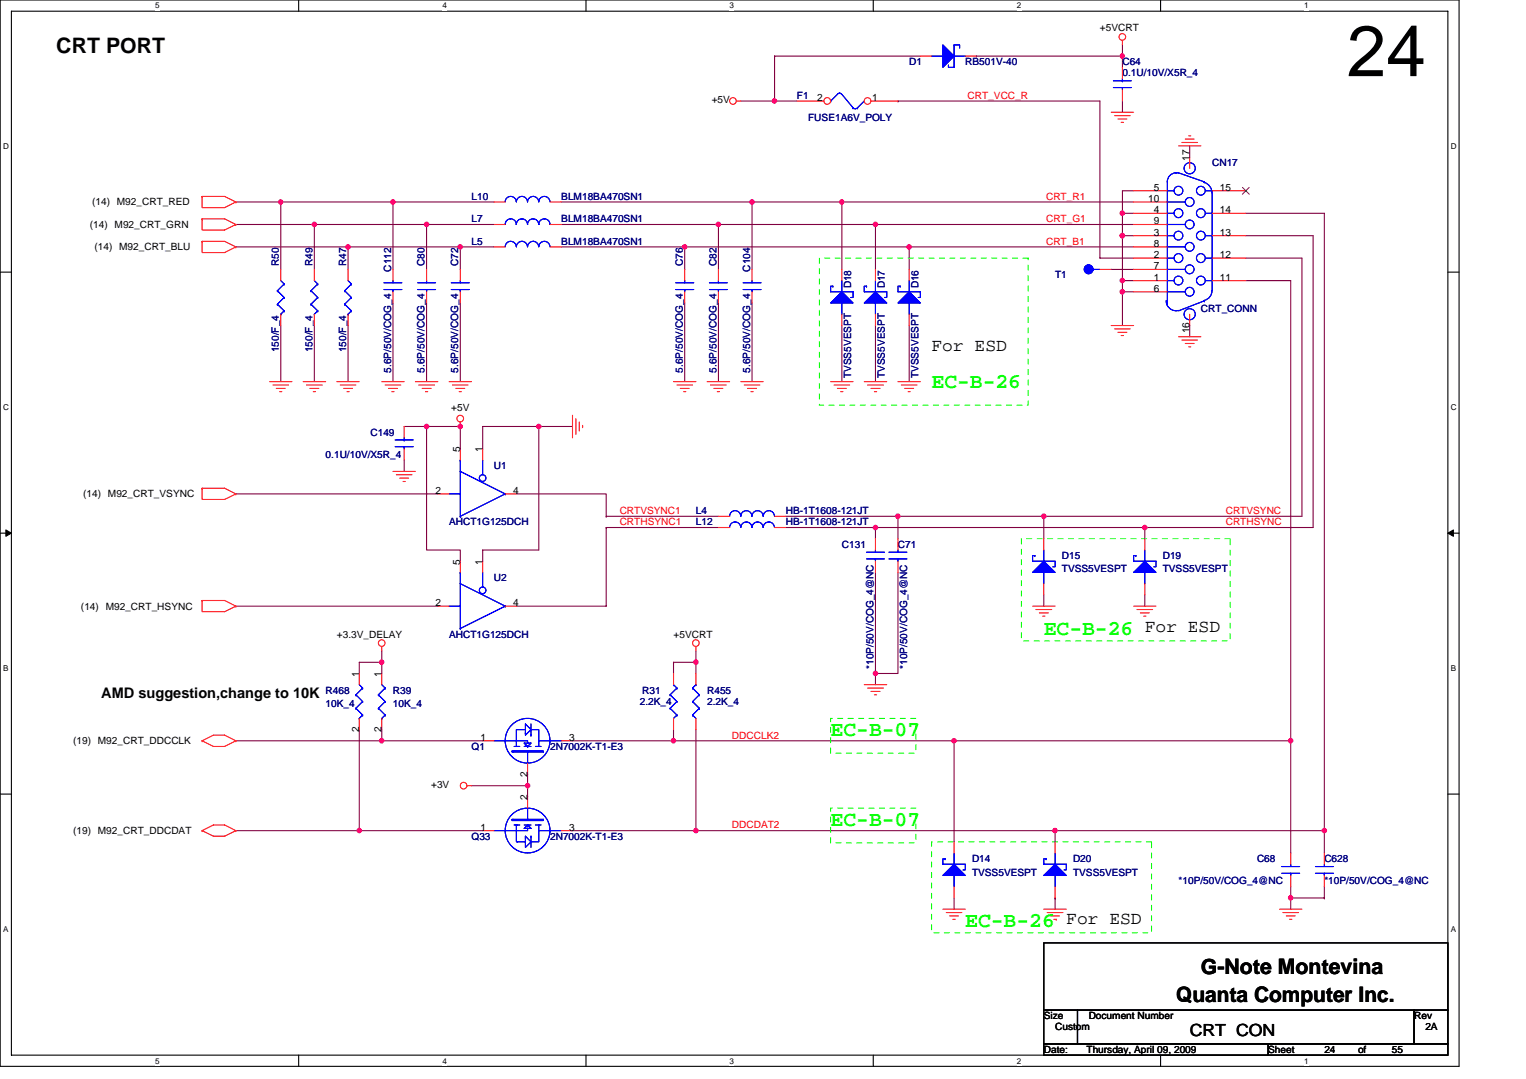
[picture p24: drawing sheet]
<svg xmlns="http://www.w3.org/2000/svg" width="297mm" height="210mm" viewBox="0 0 297 210" stroke-linecap="round" stroke-linejoin="round" font-family="sans-serif">
<defs><g id="words">
<text font-size="14" x="262.2" y="14.8">24</text>
<g font-size="4.1">
<text x="11" y="10.4">CRT PORT</text>
<text x="233.8" y="189.5">G-Note Montevina</text>
<text x="229" y="195">Quanta Computer Inc.</text>
</g>
<g font-size="4.1" fill="#0f0">
<text x="181.3" y="75.6">EC-B-26</text>
<text x="203.2" y="123.6">EC-B-26</text>
<text x="161.7" y="143.3">EC-B-07</text>
<text x="161.7" y="160.8">EC-B-07</text>
<text x="187.9" y="180.4">EC-B-26</text>
</g>
<g font-size="3.5">
<text x="181.3" y="68.3">For ESD</text>
<text x="222.8" y="122.9">For ESD</text>
<text x="207.6" y="179.7">For ESD</text>
</g>
<text font-size="3.3" x="231.6" y="201.7">CRT CON</text>
<text font-size="2.8" x="19.7" y="135.9">AMD suggestion,change to 10K</text>
<g font-size="2">
<text x="159.1" y="19.6">2</text>
<text x="169.8" y="19.6">1</text>
<text x="231.6" y="31.2" transform="rotate(-90 231.6 31.2)">17</text>
<text x="223.5" y="39.3">10</text>
<text x="224.6" y="41.5">4</text>
<text x="224.6" y="37.1">5</text>
<text x="237.5" y="37.1">15</text>
<text x="237.5" y="41.5">14</text>
<text x="224.6" y="45.8">3</text>
<text x="224.6" y="43.7">9</text>
<text x="237.5" y="45.8">13</text>
<text x="224.6" y="50.2">2</text>
<text x="224.6" y="52.4">7</text>
<text x="224.6" y="48">8</text>
<text x="237.5" y="50.2">12</text>
<text x="224.6" y="54.6">1</text>
<text x="224.6" y="56.8">6</text>
<text x="237.5" y="54.6">11</text>
<text x="231.6" y="64.9" transform="rotate(-90 231.6 64.9)">16</text>
<text x="89.6" y="88" transform="rotate(-90 89.6 88)">5</text>
<text x="93.9" y="88" transform="rotate(-90 93.9 88)">1</text>
<text x="84.8" y="96.1">2</text>
<text x="99.9" y="96.1">4</text>
<text x="89.6" y="109.9" transform="rotate(-90 89.6 109.9)">5</text>
<text x="93.9" y="109.9" transform="rotate(-90 93.9 109.9)">1</text>
<text x="84.8" y="117.9">2</text>
<text x="99.9" y="117.9">4</text>
<text x="69.9" y="131.7" transform="rotate(-90 69.9 131.7)">1</text>
<text x="74.3" y="131.7" transform="rotate(-90 74.3 131.7)">1</text>
<text x="69.9" y="142.4" transform="rotate(-90 69.9 142.4)">2</text>
<text x="74.3" y="142.4" transform="rotate(-90 74.3 142.4)">2</text>
<text x="93.5" y="144.1">1</text>
<text x="110.8" y="144.1">3</text>
<text x="102.7" y="155.7" transform="rotate(-90 102.7 155.7)">2</text>
<text x="102.7" y="151.2" transform="rotate(-90 102.7 151.2)">2</text>
<text x="93.5" y="161.6">1</text>
<text x="110.8" y="161.6">3</text>
</g>
<g font-size="1.9">
<text x="214.1" y="6.1">+5VCRT</text>
<text x="138.5" y="20.1">+5V</text>
<text x="17.9" y="40">(14) M92_CRT_RED</text>
<text x="17.5" y="44.3">(14) M92_CRT_GRN</text>
<text x="18.4" y="48.7">(14) M92_CRT_BLU</text>
<text x="87.8" y="79.9">+5V</text>
<text x="16.2" y="96.8">(14) M92_CRT_VSYNC</text>
<text x="15.8" y="118.6">(14) M92_CRT_HSYNC</text>
<text x="65.6" y="124.1">+3.3V_DELAY</text>
<text x="131.1" y="124.1">+5VCRT</text>
<text x="14.2" y="144.8">(19) M92_CRT_DDCCLK</text>
<text x="83.9" y="153.4">+3V</text>
<text x="14.2" y="162.3">(19) M92_CRT_DDCDAT</text>
<text x="203.2" y="198.4">Size</text>
<text x="205.4" y="200.5">Custom</text>
<text x="211.9" y="198.4">Document Number</text>
<text x="275.3" y="198.4">Rev</text>
<text x="277.4" y="200.5">2A</text>
<text x="203.2" y="204.9">Date:</text>
<text x="211.5" y="204.9">Thursday, April 09, 2009</text>
<text x="246.9" y="204.9">Sheet</text>
<text x="257.8" y="204.9">24</text>
<text x="264.3" y="204.9">of</text>
<text x="270.9" y="204.9">55</text>
</g>
<g font-size="1.9" fill="#000080">
<text x="177" y="12.7">D1</text>
<text x="187.9" y="12.7">RB501V-40</text>
<text x="218.5" y="12.7">C64</text>
<text x="218.5" y="14.9">0.1U/10V/X5R_4</text>
<text x="155.1" y="19.2">F1</text>
<text x="157.3" y="23.6">FUSE1A6V_POLY</text>
<text x="235.9" y="32.3">CN17</text>
<text x="91.8" y="38.9">L10</text>
<text x="109.3" y="38.9">BLM18BA470SN1</text>
<text x="91.8" y="43.3">L7</text>
<text x="91.8" y="47.6">L5</text>
<text x="109.3" y="43.3">BLM18BA470SN1</text>
<text x="109.3" y="47.6">BLM18BA470SN1</text>
<text x="54.3" y="51.8" transform="rotate(-90 54.3 51.8)">R50</text>
<text x="60.8" y="51.8" transform="rotate(-90 60.8 51.8)">R49</text>
<text x="67.4" y="51.8" transform="rotate(-90 67.4 51.8)">R47</text>
<text x="76.1" y="52.9" transform="rotate(-90 76.1 52.9)">C112</text>
<text x="82.7" y="51.8" transform="rotate(-90 82.7 51.8)">C80</text>
<text x="89.2" y="51.8" transform="rotate(-90 89.2 51.8)">C72</text>
<text x="132.9" y="51.8" transform="rotate(-90 132.9 51.8)">C76</text>
<text x="139.4" y="51.8" transform="rotate(-90 139.4 51.8)">C82</text>
<text x="146" y="52.9" transform="rotate(-90 146 52.9)">C104</text>
<text x="165.7" y="56.1" transform="rotate(-90 165.7 56.1)">D18</text>
<text x="172.2" y="56.1" transform="rotate(-90 172.2 56.1)">D17</text>
<text x="178.8" y="56.1" transform="rotate(-90 178.8 56.1)">D16</text>
<text x="205.4" y="54.2">T1</text>
<text x="233.8" y="60.7">CRT_CONN</text>
<text x="54.3" y="68.6" transform="rotate(-90 54.3 68.6)">150/F_4</text>
<text x="60.8" y="68.6" transform="rotate(-90 60.8 68.6)">150/F_4</text>
<text x="67.4" y="68.6" transform="rotate(-90 67.4 68.6)">150/F_4</text>
<text x="76.1" y="72.5" transform="rotate(-90 76.1 72.5)">5.6P/50V/COG_4</text>
<text x="82.7" y="72.5" transform="rotate(-90 82.7 72.5)">5.6P/50V/COG_4</text>
<text x="89.2" y="72.5" transform="rotate(-90 89.2 72.5)">5.6P/50V/COG_4</text>
<text x="132.9" y="72.5" transform="rotate(-90 132.9 72.5)">5.6P/50V/COG_4</text>
<text x="139.4" y="72.5" transform="rotate(-90 139.4 72.5)">5.6P/50V/COG_4</text>
<text x="146" y="72.5" transform="rotate(-90 146 72.5)">5.6P/50V/COG_4</text>
<text x="165.7" y="73.6" transform="rotate(-90 165.7 73.6)">TVSS5VESPT</text>
<text x="172.2" y="73.6" transform="rotate(-90 172.2 73.6)">TVSS5VESPT</text>
<text x="178.8" y="73.6" transform="rotate(-90 178.8 73.6)">TVSS5VESPT</text>
<text x="63.4" y="89.1">0.1U/10V/X5R_4</text>
<text x="72.1" y="84.8">C149</text>
<text x="96.2" y="91.3">U1</text>
<text x="135.5" y="100.1">L4</text>
<text x="152.9" y="100.1">HB-1T1608-121JT</text>
<text x="87.4" y="102.2">AHCT1G125DCH</text>
<text x="135.5" y="102.2">L12</text>
<text x="152.9" y="102.2">HB-1T1608-121JT</text>
<text x="163.9" y="106.6">C131</text>
<text x="174.8" y="106.6">C71</text>
<text x="96.2" y="113.2">U2</text>
<text x="206.7" y="108.8">D15</text>
<text x="206.7" y="111.4">TVSS5VESPT</text>
<text x="226.3" y="108.8">D19</text>
<text x="226.3" y="111.4">TVSS5VESPT</text>
<text x="87.4" y="124.1">AHCT1G125DCH</text>
<text x="170" y="130.2" transform="rotate(-90 170 130.2)">*10P/50V/COG_4@NC</text>
<text x="176.6" y="130.2" transform="rotate(-90 176.6 130.2)">*10P/50V/COG_4@NC</text>
<text x="63.4" y="135">R468</text>
<text x="63.4" y="137.6">10K_4</text>
<text x="76.5" y="135">R39</text>
<text x="76.5" y="137.6">10K_4</text>
<text x="124.5" y="137.2">2.2K_4</text>
<text x="125" y="135">R31</text>
<text x="137.6" y="135">R455</text>
<text x="137.6" y="137.2">2.2K_4</text>
<text x="91.8" y="145.9">Q1</text>
<text x="107.1" y="145.9">2N7002K-T1-E3</text>
<text x="91.8" y="163.4">Q33</text>
<text x="107.1" y="163.4">2N7002K-T1-E3</text>
<text x="189.2" y="167.8">D14</text>
<text x="208.9" y="167.8">D20</text>
<text x="244.7" y="167.8">C68</text>
<text x="257.8" y="167.8">C628</text>
<text x="189.2" y="170.4">TVSS5VESPT</text>
<text x="208.9" y="170.4">TVSS5VESPT</text>
<text x="229.4" y="172.1">*10P/50V/COG_4@NC</text>
<text x="257.8" y="172.1">*10P/50V/COG_4@NC</text>
</g>
<g font-size="1.9" fill="#f00">
<text x="188.3" y="19.2">CRT_VCC_R</text>
<text x="203.6" y="38.9">CRT_R1</text>
<text x="203.6" y="43.2">CRT_G1</text>
<text x="203.6" y="47.6">CRT_B1</text>
<text x="120.6" y="100">CRTVSYNC1</text>
<text x="238.6" y="100">CRTVSYNC</text>
<text x="120.6" y="102.2">CRTHSYNC1</text>
<text x="238.6" y="102.2">CRTHSYNC</text>
<text x="142.5" y="143.7">DDCCLK2</text>
<text x="142.5" y="161.2">DDCDAT2</text>
</g>
<g font-size="1.6">
<text x="30.2" y="1.7">5</text>
<text x="86.1" y="1.7">4</text>
<text x="142" y="1.7">3</text>
<text x="197.9" y="1.7">2</text>
<text x="253.9" y="1.7">1</text>
<text x=".6" y="29">D</text>
<text x="282.4" y="29">D</text>
<text x=".6" y="79.8">C</text>
<text x="282.4" y="79.8">C</text>
<text x=".6" y="130.6">B</text>
<text x="282.4" y="130.6">B</text>
<text x=".6" y="181.3">A</text>
<text x="282.4" y="181.3">A</text>
<text x="30.2" y="207">5</text>
<text x="86.1" y="207">4</text>
<text x="142" y="207">3</text>
<text x="197.9" y="207">2</text>
<text x="253.9" y="207">1</text>
</g>
</g></defs>
<path d="M0 0h284v207.5h-284zM2.2 2.2h279.6v203.1h-279.6z" fill="none" stroke="#000" stroke-width=".21"/>
<g fill="#fff">
<path d="M30.2 .2h.9v1.8h-.9z"/>
<path d="M30.2 205.6h.9v1.7h-.9z"/>
</g>
<path d="M58.1 0v2.2M58.1 205.3v2.2" fill="none" stroke="#000" stroke-width=".21"/>
<g fill="#fff">
<path d="M86.1 .2h.9v1.8h-.9z"/>
<path d="M86.1 205.6h.9v1.7h-.9z"/>
</g>
<path d="M114.1 0v2.2M114.1 205.3v2.2" fill="none" stroke="#000" stroke-width=".21"/>
<g fill="#fff">
<path d="M142 .2h.9v1.8h-.9z"/>
<path d="M142 205.6h.9v1.7h-.9z"/>
</g>
<path d="M170 0v2.2M170 205.3v2.2" fill="none" stroke="#000" stroke-width=".21"/>
<g fill="#fff">
<path d="M197.9 .2h.9v1.8h-.9z"/>
<path d="M197.9 205.6h.9v1.7h-.9z"/>
</g>
<path d="M225.9 0v2.2M225.9 205.3v2.2" fill="none" stroke="#000" stroke-width=".21"/>
<g fill="#fff">
<path d="M253.9 .2h.9v1.8h-.9z"/>
<path d="M253.9 205.6h.9v1.7h-.9z"/>
<path d="M.6 27.6h1.1v1.7h-1.1z"/>
<path d="M282.4 27.6h1.1v1.7h-1.1z"/>
<path d="M.6 78.3h1.1v1.8h-1.1z"/>
<path d="M282.4 78.3h1.1v1.8h-1.1z"/>
</g>
<path d="M0 53h2.2M281.8 53h2.2" fill="none" stroke="#000" stroke-width=".21"/>
<g fill="#fff">
<path d="M.6 129.1h1v1.8h-1z"/>
<path d="M282.4 129.1h1v1.8h-1z"/>
</g>
<path d="M0 103.8h2.2M281.8 103.8h2.2" fill="none" stroke="#000" stroke-width=".21"/>
<path d="M1.1 103.1l1.1 .7-1.1 .6zM281.8 103.8l1.1-.7v1.3z" fill="#000" stroke="#000" stroke-width=".19"/>
<g fill="#fff">
<path d="M.6 179.9h1v1.8h-1z"/>
<path d="M282.4 179.9h1v1.8h-1z"/>
</g>
<path d="M0 154.5h2.2M281.8 154.5h2.2M203.2 183.5h78.6v13.1h-78.6zM203.2 196.6h6.5v6.5h-6.5zM209.7 196.6h65.6v6.5h-65.6zM275.3 196.6h6.5v6.5h-6.5zM203.2 203.1h43.7v2.2h-43.7zM246.9 203.1h34.9v2.2h-34.9z" fill="none" stroke="#000" stroke-width=".21"/>
<g fill="none" stroke="#800040" stroke-width=".21">
<path d="M144.2 19.7h6.6M150.8 10.9h28.4M150.8 10.9h.1M150.8 19.7h4.3M150.8 10.9v8.8M174.8 19.7h39.3v30.5h6.6M174.8 19.7h.1M190.1 10.9h.1M190.1 10.9h28.4M218.5 19.7v2.1M218.5 10.9v2.2M218.5 8.7v2.2"/>
<path d="M45.9 39.3h8.7M54.6 39.3v13.1M54.6 39.3h.1M54.6 39.3h41.6M76.5 39.3v13.1M76.5 39.3h.1M109.3 39.3h37.1M146.4 39.3v13.1M146.4 39.3h17.5v13.1M146.4 39.3h.1M163.9 39.3h.1M163.9 39.3h56.8"/>
<path d="M220.7 37.1h-2.2v4.4M231.6 28.4v2.2M45.9 43.7h15.3M45.9 48h21.9M61.2 43.7v8.7M61.2 43.7h.1M61.2 43.7h35M67.8 48h.1M67.8 48v4.4M67.8 48h21.8M76.5 59v15.3M83 43.7h.1"/>
<path d="M83 43.7v8.7M83 59v15.3M89.6 59v15.3M89.6 48v4.4M89.6 48h6.6M109.3 43.7h30.5M109.3 48h24M133.3 59v15.3M133.3 48v4.4M133.3 48h43.7v4.4M133.3 48h.1M139.8 43.7v8.7"/>
<path d="M139.8 59v15.3M139.8 43.7h30.6v8.7M139.8 43.7h.1M146.4 59v15.3M170.4 43.7h.1M170.4 43.7h50.3M177 48h.1M177 48h43.7M216.3 52.4h4.4M218.5 56.8h.1M218.5 54.6h2.2M218.5 56.8v6.6"/>
<path d="M218.5 56.8h2.2M218.5 54.6h.1M218.5 45.9h.1M218.5 41.5h2.2M218.5 45.9h2.2M218.5 41.5v15.3M242.5 50.2h10.9v50.3h-50.2M242.5 45.9h13.1v56.8h-32.8M242.5 41.5h15.3v120.1M242.5 54.6h8.7v89.6M54.6 63.4v10.9M61.2 63.4v10.9"/>
<path d="M67.8 63.4v10.9M163.9 63.4v10.9M170.4 63.4v10.9M177 63.4v10.9M231.6 63.4v2.1M45.9 96.1h39.3M78.7 89.6v2.1M78.7 83h4.3v24h6.6v2.2M83 83h6.6v4.4M83 83h.1M100.5 96.1h17.5v4.4M104.9 83h-10.9v4.4"/>
<path d="M104.9 83h6.5M104.9 83h.1M104.9 83v24h-10.9v2.2M45.9 118h39.3M118 100.5h.1M118 102.7h.1M118 102.7v15.3h-17.5M118 100.5h21.8M118 102.7h21.8M152.9 102.7h17.5M152.9 100.5h21.9M170.4 102.7v2.1"/>
<path d="M170.4 111.4v19.7M170.4 102.7h52.4v2.1M170.4 102.7h.1M174.8 100.5v4.3M174.8 111.4v19.7h-4.4M174.8 100.5h28.4v4.3M174.8 100.5h.1M203.2 100.5h.1M203.2 115.8v2.2M222.8 102.7h.1M222.8 115.8v2.2M74.3 128.9h.1"/>
<path d="M74.3 128.9h-4.4v2.2M74.3 126.7v2.2M74.3 128.9v2.2M131.1 128.9v2.2M131.1 128.9h.1M131.1 128.9h4.4M135.5 126.7v2.2M135.5 128.9v2.2M170.4 131.1h.1M170.4 131.1v2.1M45.9 144.2h28.4M69.9 142v19.6"/>
<path d="M74.3 144.2h.1M74.3 142v2.2M74.3 144.2h19.7M91.8 152.9h10.9M102.7 150.7v2.2M102.7 152.9h.1M102.7 152.9v2.2M111.4 144.2h19.7M131.1 142v2.2M131.1 144.2h54.6v19.6M131.1 144.2h.1M135.5 142v19.6"/>
<path d="M185.7 144.2h.1M185.7 144.2h65.5M251.2 144.2v21.8M251.2 144.2h.1M45.9 161.6h24M69.9 161.6h.1M69.9 161.6h24.1M111.4 161.6h24.1M135.5 161.6h69.9v2.2M135.5 161.6h.1M185.7 174.8v2.1M205.4 161.6h.1"/>
<path d="M205.4 174.8h.1M205.4 161.6h52.4M205.4 174.8v2.1M251.2 174.8v2.1M251.2 172.6v2.2M251.2 174.8h6.6M257.8 161.6v4.4M257.8 161.6h.1M257.8 172.6v2.2M257.8 174.8h.1"/>
</g>
<g fill="#f0f" stroke="#f0f" stroke-width=".21">
<circle cx="205.4" cy="161.6" r=".43"/>
<circle cx="185.7" cy="144.2" r=".43"/>
<circle cx="170.4" cy="43.7" r=".43"/>
<circle cx="177" cy="48" r=".43"/>
<circle cx="218.5" cy="56.8" r=".43"/>
<circle cx="163.8" cy="39.3" r=".43"/>
<circle cx="83" cy="43.7" r=".43"/>
<circle cx="251.2" cy="144.2" r=".43"/>
<circle cx="257.8" cy="161.6" r=".43"/>
<circle cx="89.6" cy="48" r=".43"/>
<circle cx="67.7" cy="48" r=".43"/>
<circle cx="76.5" cy="39.3" r=".43"/>
<circle cx="251.2" cy="174.7" r=".43"/>
<circle cx="218.5" cy="45.9" r=".43"/>
<circle cx="218.5" cy="54.6" r=".43"/>
<circle cx="218.5" cy="41.5" r=".43"/>
<circle cx="104.9" cy="83" r=".43"/>
<circle cx="89.6" cy="83" r=".43"/>
<circle cx="83" cy="83" r=".43"/>
<circle cx="102.7" cy="152.9" r=".43"/>
<circle cx="218.5" cy="10.9" r=".43"/>
<circle cx="150.7" cy="19.6" r=".43"/>
<circle cx="222.8" cy="102.7" r=".43"/>
<circle cx="61.2" cy="43.7" r=".43"/>
<circle cx="203.2" cy="100.5" r=".43"/>
<circle cx="74.3" cy="144.2" r=".43"/>
<circle cx="54.6" cy="39.3" r=".43"/>
<circle cx="69.9" cy="161.6" r=".43"/>
<circle cx="146.4" cy="39.3" r=".43"/>
<circle cx="139.8" cy="43.7" r=".43"/>
<circle cx="133.3" cy="48" r=".43"/>
<circle cx="170.4" cy="131" r=".43"/>
<circle cx="174.8" cy="100.5" r=".43"/>
<circle cx="170.4" cy="102.7" r=".43"/>
<circle cx="74.3" cy="128.9" r=".43"/>
<circle cx="135.5" cy="128.9" r=".43"/>
<circle cx="131.1" cy="144.2" r=".43"/>
<circle cx="135.5" cy="161.6" r=".43"/>
</g>
<g fill="none" stroke="#f00" stroke-width=".21">
<path d="M143.3 19.7h.9M179.2 10.9h2.1M187.9 10.9h2.2M218.5 7.9v.8M218.5 13.1v2.2M218.5 17.5v2.2M39.3 38.2h4.4l2.2 1.1M39.3 38.2v2.2h4.4l2.2-1.1M39.3 38.2h.1M45.9 39.3h.1M96.2 39.3h2.1M107.1 39.3h2.2"/>
<path d="M216.3 21.8h4.4M217 22.5h3M217.6 23.2h1.7M218.2 23.8h.5M229.4 28.4h4.4M230.1 27.7h3M230.7 27.1h1.7M231.4 26.4h.4M39.3 47h4.4l2.2 1M39.3 47v2.1h4.4l2.2-1.1M39.3 47h.1M39.3 42.6h4.4l2.2 1.1"/>
<path d="M39.3 42.6v2.2h4.4l2.2-1.1M39.3 42.6h.1M45.9 48h.1M45.9 43.7h.1M54.6 52.4v2.2M61.2 52.4v2.2M67.8 52.4v2.2M76.5 52.4v2.2M76.5 56.8v2.2M83 52.4v2.2M83 56.8v2.2M89.6 52.4v2.2"/>
<path d="M89.6 56.8v2.2M96.2 43.7h2.1M96.2 48h2.1M107.1 43.7h2.2M107.1 48h2.2M133.3 52.4v2.2M133.3 56.8v2.2M139.8 52.4v2.2M139.8 56.8v2.2M146.4 52.4v2.2M146.4 56.8v2.2M163.9 52.4v2.2"/>
<path d="M177 52.4v2.2M214.1 52.4h2.2M52.5 74.3h4.3M53.1 74.9h3.1M53.8 75.6h1.7M54.4 76.2h.5M54.6 61.2v2.2M59 74.3h4.4M59.7 74.9h3M60.3 75.6h1.8M61 76.2h.4M61.2 61.2v2.2"/>
<path d="M65.6 74.3h4.3M66.2 74.9h3.1M66.9 75.6h1.7M67.5 76.2h.5M67.8 61.2v2.2M74.3 74.3h4.4M75 74.9h3M75.6 75.6h1.8M76.3 76.2h.4M80.9 74.3h4.3M81.5 74.9h3.1M82.2 75.6h1.7"/>
<path d="M82.8 76.2h.5M87.4 74.3h4.4M88.1 74.9h3M88.7 75.6h1.8M89.4 76.2h.4M131.1 74.3h4.4M131.8 74.9h3M132.4 75.6h1.8M133.1 76.2h.4M137.6 74.3h4.4M138.3 74.9h3.1M139 75.6h1.7"/>
<path d="M139.6 76.2h.5M144.2 74.3h4.4M144.9 74.9h3M145.5 75.6h1.8M146.2 76.2h.4M161.7 74.3h4.3M162.3 74.9h3.1M163 75.6h1.7M163.6 76.2h.5M163.9 61.2v2.2M168.2 74.3h4.4M168.9 74.9h3.1"/>
<path d="M169.5 75.6h1.8M170.2 76.2h.4M174.8 74.3h4.4M175.4 74.9h3.1M176.1 75.6h1.7M176.8 76.2h.4M177 61.2v2.2M216.3 63.4h4.4M217 64h3M217.6 64.7h1.7M218.2 65.3h.5M229.4 65.5h4.4"/>
<path d="M230.1 66.2h3M230.7 66.8h1.7M231.4 67.5h.4M39.3 95h4.4l2.2 1.1M39.3 95v2.2h4.4l2.2-1.1M39.3 95h.1M45.9 96.1h.1M76.5 91.7h4.4M77.1 92.4h3.1M77.8 93h1.7M78.5 93.7h.4M78.7 83v2.2"/>
<path d="M78.7 87.4v2.2M85.2 96.1h2.2M89.6 82.1v.9M89.6 87.4v2.2M94 87.4v2.2M98.3 96.1h2.2M111.4 80.8v4.4M112.1 81.5v3M112.8 82.1v1.8M113.4 82.8v.4M39.3 116.9h4.4l2.2 1.1M39.3 116.9v2.1h4.4l2.2-1"/>
<path d="M39.3 116.9h.1M45.9 118h.1M85.2 118h2.2M89.6 109.2v2.2M94 109.2v2.2M98.3 118h2.2M139.8 102.7h2.2M139.8 100.5h2.2M150.8 102.7h2.1M150.8 100.5h2.1M170.4 104.8v2.2M170.4 109.2v2.2"/>
<path d="M174.8 104.8v2.2M174.8 109.2v2.2M201 118h4.4M201.7 118.6h3M202.3 119.3h1.8M203 119.9h.4M203.2 104.8v2.2M203.2 113.6v2.2M220.7 118h4.3M221.3 118.6h3.1M222 119.3h1.7M222.6 119.9h.5"/>
<path d="M222.8 104.8v2.2M222.8 113.6v2.2M74.3 125.8v.9M74.3 131.1v2.1M74.3 139.8v2.2M131.1 131.1v2.1M131.1 139.8v2.2M135.5 125.8v.9M135.5 131.1v2.1M135.5 139.8v2.2M168.2 133.2h4.4M168.9 133.9h3.1"/>
<path d="M169.5 134.6h1.8M170.2 135.2h.4M39.3 144.2l2.2-1.1h2.2l2.2 1.1M39.3 144.2h.1M39.3 144.2l2.2 1.1h2.2l2.2-1.1M45.9 144.2h.1M90.9 152.9h.9M94 144.2h2.2M102.7 148.5v2.2M102.7 155.1v2.2M109.3 144.2h2.1M39.3 161.6l2.2-1.1h2.2l2.2 1.1"/>
<path d="M39.3 161.6h.1M39.3 161.6l2.2 1.1h2.2l2.2-1.1M45.9 161.6h.1M94 161.6h2.2M109.3 161.6h2.1M183.5 176.9h4.4M184.2 177.6h3M184.8 178.2h1.8M185.5 178.9h.4M203.2 176.9h4.4M203.8 177.6h3.1M204.5 178.2h1.7"/>
<path d="M205.1 178.9h.5M205.4 163.8v2.2M205.4 172.6v2.2M205.6 178.9h.1M249.1 176.9h4.3M249.7 177.6h3.1M250.4 178.2h1.7M251 178.9h.5M251.2 166v2.2M251.2 170.4v2.2M257.8 166v2.2M257.8 170.4v2.2"/>
<circle cx="142.7" cy="19.7" r=".65"/>
<circle cx="218.5" cy="7.2" r=".65"/>
<circle cx="89.6" cy="81.5" r=".65"/>
<circle cx="74.3" cy="125.1" r=".65"/>
<circle cx="135.5" cy="125.1" r=".65"/>
<circle cx="90.2" cy="152.9" r=".65"/>
</g>
<path d="M159.5 50.2h40.6v28.6h-40.6zM198.8 104.8h40.7v19.9h-40.7zM161.7 139.8h16.6v6.8h-16.6zM161.7 157.3h16.6v6.7h-16.6zM181.3 163.8h42.9v17.7h-42.9z" fill="none" stroke="#0f0" stroke-width=".19" stroke-dasharray="1 1 1 1 1 1 1 1"/>
<g fill="none" stroke="#00f" stroke-width=".21">
<path d="M161.7 19.7h.1M163.8 18.4a.45 .45 0 0 0-.8 0l-1.3 1.3M163.9 18.4l2.1 2.6M168.2 19.7l-1.3 1.3M181.3 10.9h2.2M185.7 10.9h2.2M186.8 9.2v-.5h-1.1v4.4h-1.1v-.4M186.8 9.2h.1M216.7 15.7h3.5M216.7 17h3.5M218.5 17v.5M218.5 15.7h.1"/>
<path d="M218.5 15.3v.4M98.3 39.3a1.08 1.08 0 0 1 1.1-1.1 1.08 1.08 0 0 1 1.1 1.1M100.5 39.3a1.07 1.07 0 0 1 1.1-1.1 1.08 1.08 0 0 1 1.1 1.1 1.1 1.1 0 0 1 1.1-1.1 1.08 1.08 0 0 1 1.1 1.1 1.1 1.1 0 0 1 1.1-1.1 1.1 1.1 0 0 1 1.1 1.1M166 21l.5 .2 .4-.2M166 21h.1M166.9 21h.1M54 56.6h.1M54 59.2h.1M54 56.6l1.3 1.3M54 59.2l1.3 1.3M54.6 54.6l.7 .7M55.3 55.3h.1"/>
<path d="M55.3 57.9h.1M55.3 55.3l-1.3 1.3M55.3 57.9l-1.3 1.3M60.5 56.6h.1M60.5 59.2h.1M60.5 56.6l1.3 1.3M60.5 59.2l1.3 1.3M61.2 54.6l.6 .7M61.8 55.3h.1M61.8 57.9h.1M61.8 55.3l-1.3 1.3M61.8 57.9l-1.3 1.3"/>
<path d="M67.1 56.6h.1M67.1 59.2h.1M67.1 56.6l1.3 1.3M67.1 59.2l1.3 1.3M67.8 54.6l.6 .7M68.4 55.3h.1M68.4 57.9h.1M68.4 55.3l-1.3 1.3M68.4 57.9l-1.3 1.3M74.7 56.3h3.5M74.7 55h3.5M76.5 54.6v.4"/>
<path d="M76.5 56.3h.1M76.5 56.3v.5M81.3 56.3h3.5M81.3 55h3.5M83 54.6v.4M83 56.3h.1M83 56.3v.5M87.8 56.3h3.6M87.8 55h3.6M89.6 54.6v.4M89.6 56.3h.1M89.6 56.3v.5"/>
<path d="M98.3 43.7a1.08 1.08 0 0 1 1.1-1.1 1.08 1.08 0 0 1 1.1 1.1M98.3 48a1.08 1.08 0 0 1 1.1-1 1.08 1.08 0 0 1 1.1 1M100.5 43.7a1.06 1.06 0 0 1 1.1-1.1 1.08 1.08 0 0 1 1.1 1.1 1.06 1.06 0 0 1 1.1-1.1 1.08 1.08 0 0 1 1.1 1.1 1.09 1.09 0 0 1 1.1-1.1 1.09 1.09 0 0 1 1.1 1.1M100.5 48a1.07 1.07 0 0 1 1.1-1 1.08 1.08 0 0 1 1.1 1 1.1 1.1 0 0 1 1.1-1 1.08 1.08 0 0 1 1.1 1 1.1 1.1 0 0 1 1.1-1 1.1 1.1 0 0 1 1.1 1M131.5 56.3h3.5M131.5 55h3.5M133.3 54.6v.4M133.3 56.3h.1M133.3 56.3v.5M138.1 56.3h3.5M138.1 55h3.5M139.8 54.6v.4"/>
<path d="M139.8 56.3h.1M139.8 56.3v.5M144.6 56.3h3.5M144.6 55h3.5M146.4 54.6v.4M146.4 56.3h.1M146.4 56.3v.5M162.1 55.7h-.4v1.1h4.3v1.1h-.4M162.1 55.7h.1M163.9 59v2.2M163.9 54.6v2.2M175.2 55.7h-.4v1.1h4.4v1.1h-.5"/>
<path d="M175.2 55.7h.1M177 59v2.2M177 54.6v2.2M212.8 52.4h.1M212.8 52.4h1.3M54.6 61.2h.1M55.3 60.5h.1M55.3 60.5l-.7 .7M61.2 61.2h.1M61.8 60.5h.1M61.8 60.5l-.6 .7M67.8 61.2h.1"/>
<path d="M68.4 60.5h.1M68.4 60.5l-.6 .7M76.9 85.6h3.5M76.9 86.9h3.5M78.7 86.9v.5M78.7 85.6h.1M78.7 85.2v.4M87.4 96.1h2.2M89.6 91.7v8.8M89.6 89.6h.1M89.6 89.6v2.1M89.6 91.7l8.7 4.4"/>
<path d="M94 89.6v2.8M98.3 96.1h.1M98.3 96.1l-8.7 4.4M87.4 118h2.2M89.6 100.5h.1M89.6 113.6v8.7M89.6 111.4h.1M89.6 111.4v2.2M89.6 113.6l8.7 4.4M94 111.4v2.8M98.3 118h.1M98.3 118l-8.7 4.3"/>
<path d="M142 102.6a1.08 1.08 0 0 1 1.1-1 1.08 1.08 0 0 1 1.1 1 1.1 1.1 0 0 1 1.1-1 1.08 1.08 0 0 1 1.1 1 1.1 1.1 0 0 1 1.1-1 1.08 1.08 0 0 1 1 1 1.1 1.1 0 0 1 1.1-1 1.1 1.1 0 0 1 1.1 1M142 100.5a1.08 1.08 0 0 1 1.1-1.1 1.08 1.08 0 0 1 1.1 1.1 1.1 1.1 0 0 1 1.1-1.1 1.08 1.08 0 0 1 1.1 1.1 1.1 1.1 0 0 1 1.1-1.1 1.08 1.08 0 0 1 1 1.1 1.1 1.1 0 0 1 1.1-1.1 1.1 1.1 0 0 1 1.1 1.1M168.7 108.8h3.5M168.7 107.5h3.5M170.4 107v.5M170.4 108.8h.1M170.4 108.8v.4M173 108.8h3.5M173 107.5h3.5M174.8 107v.5M174.8 108.8h.1M174.8 108.8v.4"/>
<path d="M201.4 108.1h-.4v1.1h4.4v1.1h-.5M201.4 108.1h.1M203.2 111.4v2.2M203.2 107v2.2M221.1 108.1h-.4v1.1h4.3v1.1h-.4M221.1 108.1h.1M222.8 111.4v2.2M222.8 107v2.2M73.7 135.2h.1M73.7 137.8h.1M73.7 135.2l1.3 1.3M73.7 137.8l1.3 1.3"/>
<path d="M74.3 139.8h.1M74.3 133.2l.7 .7M75 133.9h.1M75 136.5h.1M75 139.1h.1M75 133.9l-1.3 1.3M75 136.5l-1.3 1.3M75 139.1l-.7 .7M89.6 122.3h.1M130.4 137.8h.1M130.4 135.2h.1M130.4 137.8l1.4 1.3"/>
<path d="M130.4 135.2l1.4 1.3M131.1 133.2h.1M131.1 133.2l.7 .7M131.8 139.1h.1M131.8 136.5h.1M131.8 133.9h.1M131.8 139.1l-.7 .7M131.8 136.5l-1.4 1.3M131.8 133.9l-1.4 1.3M134.8 139.1h.1M134.8 136.5h.1M134.8 133.9h.1"/>
<path d="M134.8 139.1l.7 .7M134.8 136.5l1.3 1.3M134.8 133.9l1.3 1.3M135.5 133.2h.1M135.5 133.2l-.7 .7M136.1 137.8h.1M136.1 135.2h.1M136.1 137.8l-1.3 1.3M136.1 135.2l-1.3 1.3M96.2 144.2h6.5v.4M99.6 146.1h6.2v.2h-6.2zM99.6 159.4h6.2v.3h-6.2z"/>
<path d="M100.1 145.3h1.1M102 145.3h.7M102.3 142h-1.8v3.3M102.3 144.8h.1M102.3 144.8l.4 .5M102.7 146.3v2.2M102.7 145.3h.1M102.7 144.6h-.7l.3 .2M102.7 144.6h.7l-.7 .7M102.7 145.3h.7M102.7 157.3v2.1M103.4 142h1.5v2.2"/>
<path d="M103.4 142l-1.1-1.1v2M103.4 142l-1.1 1.1v-.5M103.4 140.9v1.1M103.4 143.1h.1M103.4 142v1.1M104.2 145.3h.7M104.9 144.2h4.4M104.9 144.2v1.1M104.9 145.3h.4M100.1 160.5h1.1M100.5 160.5v3.3h1.8M102 160.5h.7"/>
<path d="M102.3 163v1.9l1.1-1.1M102.3 163.2v-.5l1.1 1.1M102.3 161l-.3 .2h.7M102.3 161h.1M102.7 161.2v.4h-6.5M102.7 160.5h.1M102.7 160.5l.7 .7h-.7M102.7 160.5h.7M102.7 160.5l-.4 .5M103.4 163.8v1.1M103.4 162.7h.1M103.4 162.7v1.1"/>
<path d="M104.2 160.5h.7M104.9 161.6h4.4M104.9 160.5v1.1M104.9 161.6v2.2h-1.5M104.9 160.5h.4M203.6 167.1h-.4v1.1h4.4v1.1h-.5M203.6 167.1h.1M205.4 170.4v2.2M205.4 166v2.2M249.5 169.9h3.5M249.5 168.6h3.5M251.2 168.2v.4"/>
<path d="M251.2 169.9h.1M251.2 169.9v.5M256 169.9h3.5M256 168.6h3.5M257.8 168.2v.4M257.8 169.9h.1M257.8 169.9v.5"/>
<circle cx="93.9" cy="93" r=".65"/>
<circle cx="93.9" cy="114.9" r=".65"/>
<circle cx="102.7" cy="144.2" r="4.4"/>
<circle cx="102.7" cy="161.6" r="4.4"/>
</g>
<g fill="#00f" stroke="#00f" stroke-width=".21">
<path d="M203.2 170.4l2.2-2.2 2.2 2.2z" fill-rule="evenodd"/>
<path d="M203.2 170.4l2.2-2.2 2.2 2.2z" fill-rule="evenodd"/>
<path d="M163.9 56.8l2.1 2.2h-4.3z" fill-rule="evenodd"/>
<path d="M163.9 56.8l2.1 2.2h-4.3z" fill-rule="evenodd"/>
<path d="M201 111.4l2.2-2.2 2.2 2.2z" fill-rule="evenodd"/>
<path d="M201 111.4l2.2-2.2 2.2 2.2z" fill-rule="evenodd"/>
<path d="M177 56.8l2.2 2.2h-4.4z" fill-rule="evenodd"/>
<path d="M177 56.8l2.2 2.2h-4.4z" fill-rule="evenodd"/>
<path d="M220.7 111.4l2.1-2.2 2.2 2.2z" fill-rule="evenodd"/>
<path d="M220.7 111.4l2.1-2.2 2.2 2.2z" fill-rule="evenodd"/>
<path d="M183.5 8.7l2.2 2.2-2.2 2.2z" fill-rule="evenodd"/>
<path d="M183.5 8.7l2.2 2.2-2.2 2.2z" fill-rule="evenodd"/>
<circle cx="211.9" cy="52.4" r=".86"/>
</g>
<circle cx="168.9" cy="19.7" r=".65" fill="#fff" stroke="#f00" stroke-width=".21"/>
<path d="M169.5 19.7h5.3" fill="none" stroke="#f00" stroke-width=".21"/>
<circle cx="161" cy="19.7" r=".65" fill="#fff" stroke="#f00" stroke-width=".21"/>
<g fill="none" stroke="#f00" stroke-width=".21">
<path d="M155.1 19.7h5.3M220.7 37.1h6.5M220.7 39.3h6.5M231.6 30.6v2.2M235.9 37.1h6.6M170.4 52.4v2.2M220.7 41.5h6.5M220.7 45.9h6.5M220.7 50.2h6.5M220.7 54.6h6.5M220.7 56.8h6.5M220.7 52.4h6.5"/>
<path d="M220.7 48h6.5M220.7 43.7h6.5M235.9 41.5h6.6M235.9 45.9h6.6M235.9 50.2h6.6M235.9 54.6h6.6M170.4 61.2v2.2M231.6 61.2v2.2M69.9 131.1v2.1M69.9 139.8v2.2M185.7 163.8v2.2M185.7 172.6v2.2"/>
</g>
<g fill="none" stroke="#00f" stroke-width=".21">
<path d="M227.2 39.3h3.5M227.2 37.1h1.3M229.4 33.7l-.5-.1a1.72 1.72 0 0 0-1.7 1.8v24M229.4 33.6l5 1.8M234.4 35.5a2.23 2.23 0 0 1 1.5 2.1v19M234.4 35.4h.1M234.6 37.1h1.3M168.7 55.7h-.5v1.1h4.4v1.1h-.4M168.7 55.7h.1M170.4 59v2.2M170.4 54.6v2.2M227 58.5a1.92 1.92 0 0 0 2.4 1.9"/>
<path d="M227.2 56.8h3.5M227.2 54.6h1.3M227.2 50.2h1.3M227.2 52.4h3.5M227.2 48h3.5M227.2 45.9h1.3M227.2 41.5h1.3M227.2 43.7h3.5M234.4 58.5h.1M234.4 58.5l-5 2M234.6 41.5h1.3M234.6 45.9h1.3"/>
<path d="M234.6 50.2h1.3M234.6 54.6h1.3M235.9 56.6a1.95 1.95 0 0 1-1.5 1.9M69.3 135.2h.1M69.3 137.8h.1M69.3 135.2l1.3 1.3M69.3 137.8l1.3 1.3M69.9 139.8h.1M69.9 133.2l.7 .7M70.6 133.9h.1M70.6 136.5h.1M70.6 139.1h.1"/>
<path d="M70.6 133.9l-1.3 1.3M70.6 136.5l-1.3 1.3M70.6 139.1l-.7 .7M184 167.1h-.5v1.1h4.4v1.1h-.5M184 167.1h.1M185.7 170.4v2.2M185.7 166v2.2"/>
<circle cx="229.4" cy="37.1" r=".86"/>
<circle cx="231.6" cy="39.3" r=".86"/>
<circle cx="231.6" cy="32.7" r="1.09"/>
<circle cx="233.8" cy="37.1" r=".86"/>
<circle cx="229.4" cy="50.2" r=".86"/>
<circle cx="229.4" cy="41.5" r=".86"/>
<circle cx="229.4" cy="45.9" r=".86"/>
<circle cx="229.4" cy="54.6" r=".86"/>
<circle cx="231.6" cy="52.4" r=".86"/>
<circle cx="231.6" cy="43.7" r=".86"/>
<circle cx="231.6" cy="48" r=".86"/>
<circle cx="231.6" cy="56.8" r=".86"/>
<circle cx="233.7" cy="50.2" r=".86"/>
<circle cx="233.7" cy="41.5" r=".86"/>
<circle cx="233.8" cy="45.9" r=".86"/>
<circle cx="233.8" cy="54.6" r=".86"/>
<circle cx="231.6" cy="61.2" r="1.09"/>
</g>
<path d="M241.8 36.5l1.4 1.3M243.2 36.5l-1.4 1.3" fill="none" stroke="#804000" stroke-width=".19"/>
<g fill="#00f" stroke="#00f" stroke-width=".21">
<path d="M170.4 56.8l2.2 2.2h-4.4z" fill-rule="evenodd"/>
<path d="M170.4 56.8l2.2 2.2h-4.4z" fill-rule="evenodd"/>
<path d="M183.5 170.4l2.2-2.2 2.2 2.2z" fill-rule="evenodd"/>
<path d="M183.5 170.4l2.2-2.2 2.2 2.2z" fill-rule="evenodd"/>
</g>
<g fill="#f0f" stroke="#f0f" stroke-width=".21">
<circle cx="205.4" cy="161.6" r=".43"/>
<circle cx="185.7" cy="144.2" r=".43"/>
<circle cx="170.4" cy="43.7" r=".43"/>
<circle cx="177" cy="48" r=".43"/>
<circle cx="218.5" cy="56.8" r=".43"/>
<circle cx="163.8" cy="39.3" r=".43"/>
<circle cx="83" cy="43.7" r=".43"/>
<circle cx="251.2" cy="144.2" r=".43"/>
<circle cx="257.8" cy="161.6" r=".43"/>
<circle cx="89.6" cy="48" r=".43"/>
<circle cx="67.7" cy="48" r=".43"/>
<circle cx="76.5" cy="39.3" r=".43"/>
<circle cx="251.2" cy="174.7" r=".43"/>
<circle cx="218.5" cy="45.9" r=".43"/>
<circle cx="218.5" cy="54.6" r=".43"/>
<circle cx="218.5" cy="41.5" r=".43"/>
<circle cx="104.9" cy="83" r=".43"/>
<circle cx="89.6" cy="83" r=".43"/>
<circle cx="83" cy="83" r=".43"/>
<circle cx="102.7" cy="152.9" r=".43"/>
<circle cx="218.5" cy="10.9" r=".43"/>
<circle cx="150.7" cy="19.6" r=".43"/>
<circle cx="222.8" cy="102.7" r=".43"/>
<circle cx="61.2" cy="43.7" r=".43"/>
<circle cx="203.2" cy="100.5" r=".43"/>
<circle cx="74.3" cy="144.2" r=".43"/>
<circle cx="54.6" cy="39.3" r=".43"/>
<circle cx="69.9" cy="161.6" r=".43"/>
<circle cx="146.4" cy="39.3" r=".43"/>
<circle cx="139.8" cy="43.7" r=".43"/>
<circle cx="133.3" cy="48" r=".43"/>
<circle cx="170.4" cy="131" r=".43"/>
<circle cx="174.8" cy="100.5" r=".43"/>
<circle cx="170.4" cy="102.7" r=".43"/>
<circle cx="74.3" cy="128.9" r=".43"/>
<circle cx="135.5" cy="128.9" r=".43"/>
<circle cx="131.1" cy="144.2" r=".43"/>
<circle cx="135.5" cy="161.6" r=".43"/>
</g>
<use href="#words"/>
</svg>
